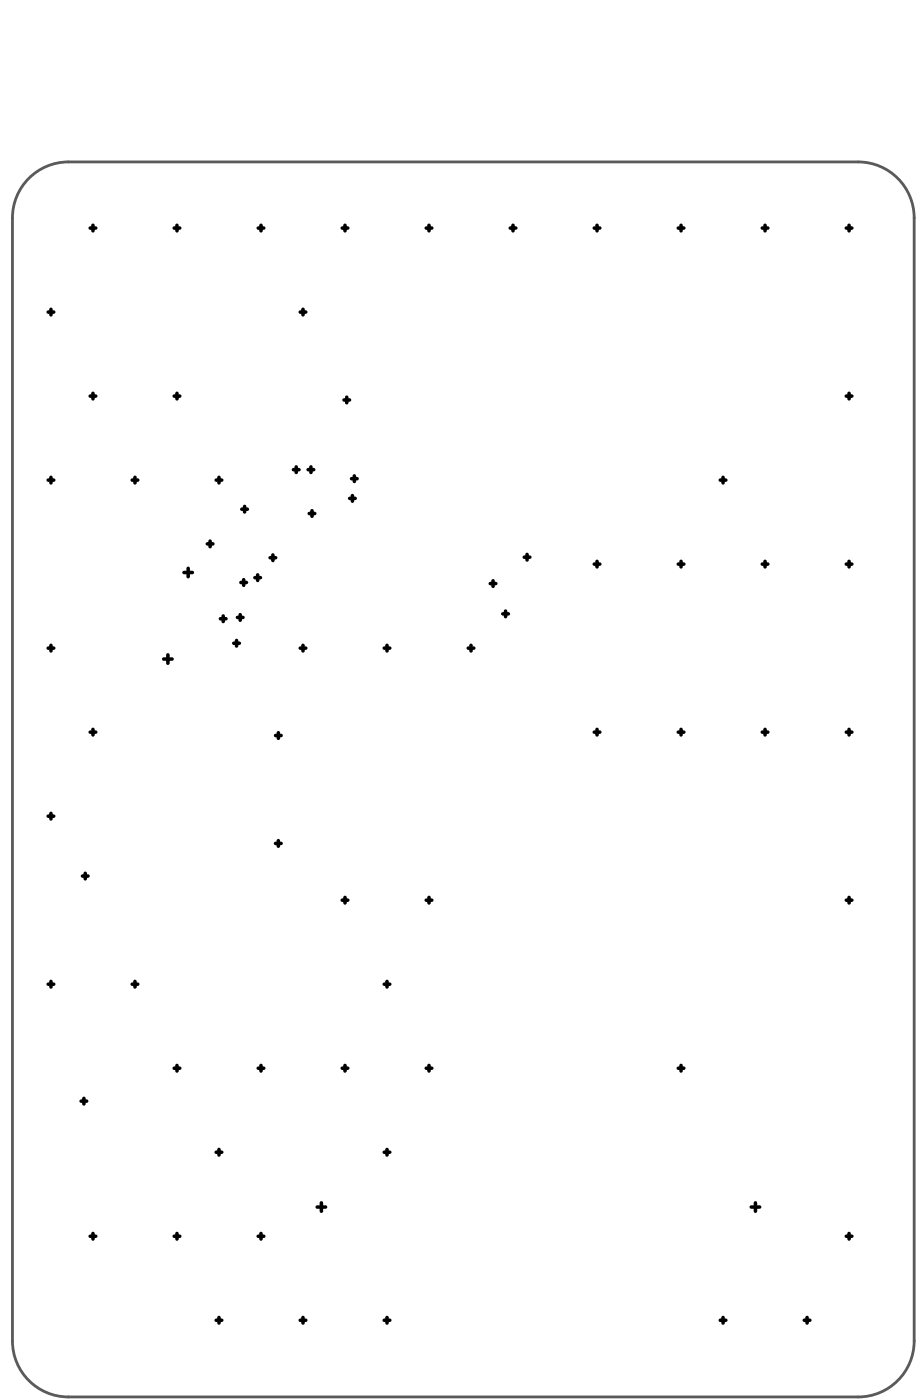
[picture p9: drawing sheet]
<svg xmlns="http://www.w3.org/2000/svg" width="109mm" height="167mm" viewBox="0 0 109 167" stroke-linecap="round" stroke-linejoin="round" font-family="sans-serif">
<path d="M3.8 20.9a6.6 6.6 0 0 1 4.3-1.6h93.9a6.7 6.7 0 0 1 6.7 6.6v133.6a6.7 6.7 0 0 1-6.7 6.6h-93.9a6.7 6.7 0 0 1-6.6-6.6v-133.6a6.6 6.6 0 0 1 2.3-5z" fill="none" stroke="#5a5a5a" stroke-width=".33"/>
<g fill="none" stroke="#000" stroke-width=".42">
<path d="M5.7 37.1h.7M6.1 36.8v.6M10.7 27.1h.7M11.1 26.8v.7M20.7 27.1h.7M21 26.8v.7M30.7 27.1h.7M31 26.8v.7M35.7 37.1h.7M36 36.8v.6M40.7 27.1h.6M41 26.8v.7"/>
<path d="M50.7 27.1h.6M51 26.8v.7M60.7 27.1h.6M61 26.8v.7M70.6 27.1h.7M71 26.8v.7M80.6 27.1h.7M81 26.8v.7M90.6 27.1h.7M90.9 26.8v.7M100.6 27.1h.7M100.9 26.8v.7"/>
<path d="M5.7 57.1h.7M6.1 56.8v.6M10.7 47.1h.7M11.1 46.8v.6M15.7 57.1h.7M16 56.8v.6M20.7 47.1h.7M21 46.8v.6M25.7 57.1h.7M26 56.8v.6M34.9 55.9h.6M35.2 55.5v.7"/>
<path d="M36.6 55.9h.7M37 55.5v.7M40.9 47.6h.7M41.2 47.2v.7M41.6 59.3h.6M41.8 56.9h.7M41.9 58.9v.7M42.1 56.6v.7M85.6 57.1h.7M86 56.8v.6M100.6 47.1h.7M100.9 46.8v.6"/>
<path d="M5.7 77.1h.7M6.1 76.8v.6M19.5 78.4h1M20 77.9v1M21.9 68.1h1M22.4 67.6v1M24.6 64.7h.7M25 64.4v.6M26.2 73.6h.7M26.5 73.3v.6M27.8 76.5h.7M28.1 76.2v.6"/>
<path d="M28.2 73.4h.7M28.6 73.1v.7M28.6 69.3h.7M28.7 60.6h.7M29 68.9v.7M29.1 60.2v.7M30.3 68.7h.7M30.6 68.4v.6M32.1 66.3h.7M32.4 66v.7M35.7 77.1h.7M36 76.8v.6"/>
<path d="M36.8 61.1h.6M37.1 60.7v.7M45.7 77.1h.6M46 76.8v.6M55.7 77.1h.6M56 76.8v.6M58.3 69.4h.6M58.6 69.1v.6M59.8 73h.6M60.1 72.7v.6M62.3 66.3h.7M62.7 65.9v.7"/>
<path d="M70.6 67.1h.7M71 66.8v.6M80.6 67.1h.7M81 66.8v.6M90.6 67.1h.7M90.9 66.8v.6M100.6 67.1h.7M100.9 66.8v.6M5.7 97.1h.7M6.1 96.7v.7M10.7 87.1h.7M11.1 86.7v.7"/>
<path d="M32.8 87.5h.6M33.1 100v.6M33.1 87.1v.7M70.6 87.1h.7M71 86.7v.7M80.6 87.1h.7M81 86.7v.7M90.6 87.1h.7M90.9 86.7v.7M100.6 87.1h.7M100.9 86.7v.7M5.7 117.1h.7"/>
<path d="M6.1 116.7v.7M9.8 104.2h.7M10.1 103.9v.6M15.7 117.1h.7M16 116.7v.7M32.8 100.3h.6M40.7 107.1h.6M41 106.7v.7M45.7 117.1h.6M46 116.7v.7M50.7 107.1h.6M51 106.7v.7"/>
<path d="M100.6 107.1h.7M100.9 106.7v.7M9.6 131h.7M10 130.6v.7M20.7 127h.7M21 126.7v.7M25.7 137h.7M26 136.7v.7M30.7 127h.7M31 126.7v.7M40.7 127h.6M41 126.7v.7"/>
<path d="M45.7 137h.6M46 136.7v.7M50.7 127h.6M51 126.7v.7M80.6 127h.7M81 126.7v.7M10.7 147h.7M11.1 146.7v.7M20.7 147h.7M21 146.7v.7M25.7 157h.7M26 156.7v.7"/>
<path d="M30.7 147h.7M31 146.7v.7M35.7 157h.7M36 156.7v.7M37.7 143.6h1M38.2 143.1v1M45.7 157h.6M46 156.7v.7M85.6 157h.7M86 156.7v.7M89.3 143.6h1M89.8 143.1v1"/>
<path d="M95.6 157h.7M95.9 156.7v.7M100.6 147h.7M100.9 146.7v.7"/>
</g>
</svg>
